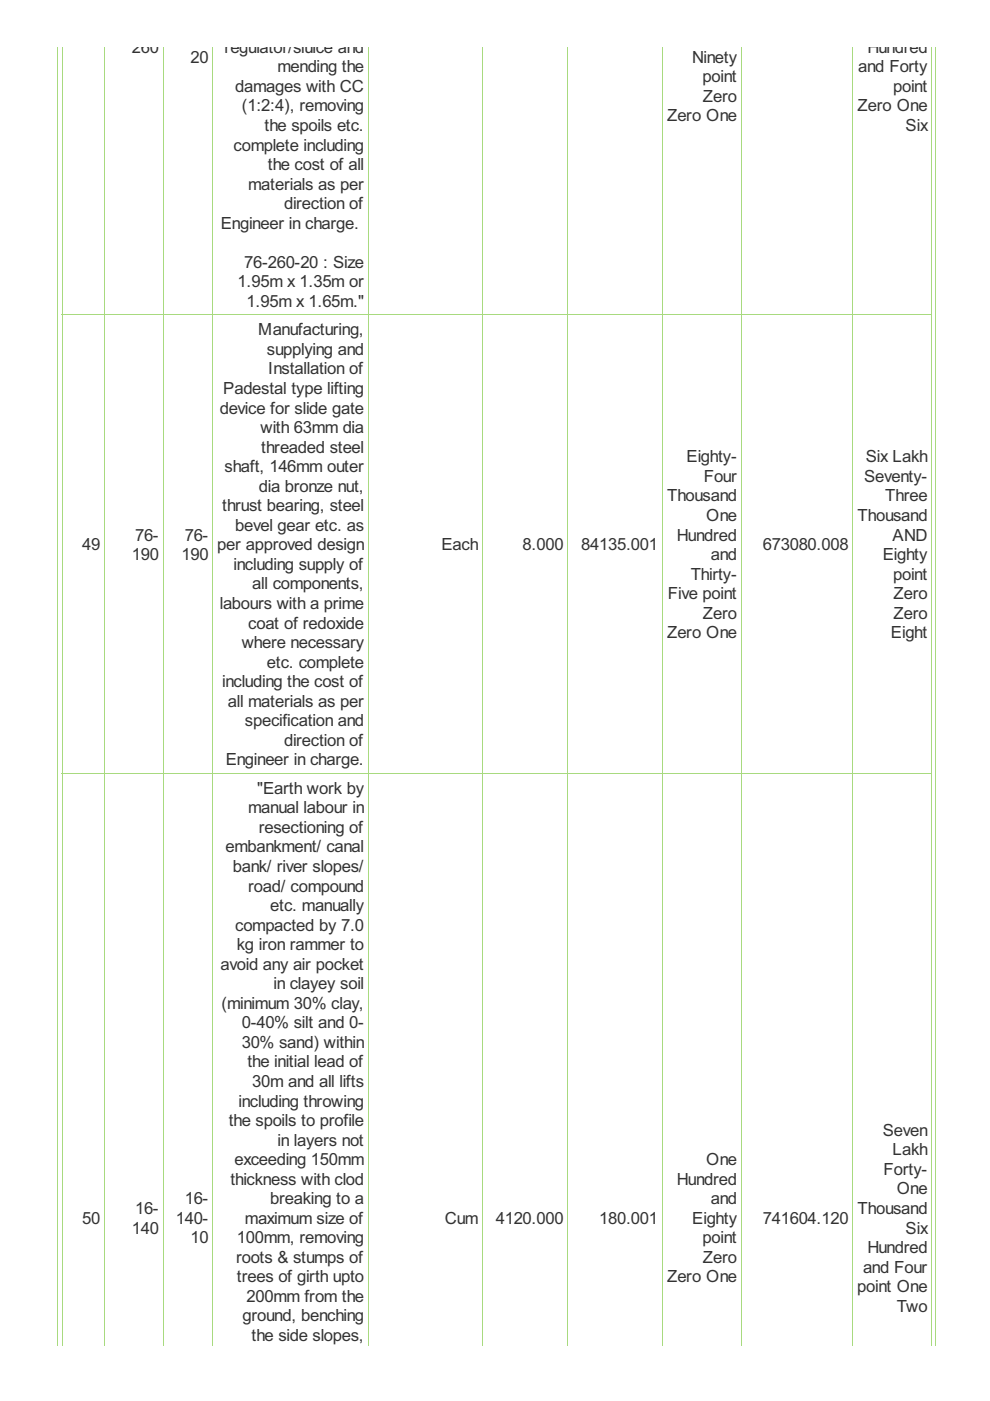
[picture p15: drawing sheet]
<svg xmlns="http://www.w3.org/2000/svg" width="210mm" height="297mm" viewBox="0 0 210 297" stroke-linecap="round" stroke-linejoin="round" font-family="sans-serif">
<defs><g id="words">
<g font-size="4" fill="#333">
<text x="27.9" y="11.2">260</text>
<text x="47.6" y="11.2">regulator/sluice and</text>
<text x="183.9" y="11.2">Hundred</text>
<text x="40.4" y="13.3">20</text>
<text x="58.8" y="15.3">mending the</text>
<text x="146.8" y="13.3">Ninety</text>
<text x="149" y="17.4">point</text>
<text x="181.9" y="15.3">and Forty</text>
<text x="49.9" y="19.5">damages with CC</text>
<text x="51.3" y="23.6">(1:2:4), removing</text>
<text x="149" y="21.6">Zero</text>
<text x="181.8" y="23.6">Zero One</text>
<text x="189.4" y="19.5">point</text>
<text x="56.1" y="27.8">the spoils etc.</text>
<text x="141.4" y="25.7">Zero One</text>
<text x="192" y="27.8">Six</text>
<text x="49.5" y="31.9">complete including</text>
<text x="52.6" y="40.2">materials as per</text>
<text x="56.8" y="36.1">the cost of all</text>
<text x="60.2" y="44.3">direction of</text>
<text x="46.8" y="48.5">Engineer in charge.</text>
<text x="51.8" y="56.8">76-260-20 : Size</text>
<text x="50.4" y="60.9">1.95m x 1.35m or</text>
<text x="52.3" y="65.1">1.95m x 1.65m.&quot;</text>
<text x="54.8" y="71.1">Manufacturing,</text>
<text x="56.6" y="75.3">supplying and</text>
<text x="47.3" y="83.5">Padestal type lifting</text>
<text x="56.8" y="79.4">Installation of</text>
<text x="46.6" y="87.7">device for slide gate</text>
<text x="55.2" y="91.8">with 63mm dia</text>
<text x="55.4" y="96">threaded steel</text>
<text x="47.6" y="100.1">shaft, 146mm outer</text>
<text x="145.6" y="98">Eighty-</text>
<text x="183.6" y="98">Six Lakh</text>
<text x="54.9" y="104.3">dia bronze nut,</text>
<text x="141.4" y="106.3">Thousand</text>
<text x="149.2" y="102.2">Four</text>
<text x="183.2" y="102.2">Seventy-</text>
<text x="187.7" y="106.3">Three</text>
<text x="47.1" y="108.4">thrust bearing, steel</text>
<text x="49.9" y="112.5">bevel gear etc. as</text>
<text x="149.7" y="110.5">One</text>
<text x="181.8" y="110.5">Thousand</text>
<text x="17.4" y="116.7">49</text>
<text x="27.9" y="118.8">190</text>
<text x="28.6" y="114.6">76-</text>
<text x="38.5" y="118.8">190</text>
<text x="39.2" y="114.6">76-</text>
<text x="46.1" y="116.7">per approved design</text>
<text x="93.6" y="116.7">Each</text>
<text x="110.8" y="116.7">8.000</text>
<text x="123.2" y="116.7">84135.001</text>
<text x="143.5" y="114.6">Hundred</text>
<text x="150.7" y="118.8">and</text>
<text x="161.7" y="116.7">673080.008</text>
<text x="187.2" y="118.8">Eighty</text>
<text x="189.3" y="114.6">AND</text>
<text x="49.5" y="120.8">including supply of</text>
<text x="53.5" y="125">all components,</text>
<text x="146.4" y="122.9">Thirty-</text>
<text x="189.4" y="122.9">point</text>
<text x="46.6" y="129.1">labours with a prime</text>
<text x="141.6" y="127">Five point</text>
<text x="149" y="131.2">Zero</text>
<text x="189.4" y="127">Zero</text>
<text x="189.4" y="131.2">Zero</text>
<text x="51.3" y="137.4">where necessary</text>
<text x="52.6" y="133.3">coat of redoxide</text>
<text x="141.4" y="135.3">Zero One</text>
<text x="188.9" y="135.3">Eight</text>
<text x="56.6" y="141.5">etc. complete</text>
<text x="47.1" y="145.7">including the cost of</text>
<text x="48.3" y="149.8">all materials as per</text>
<text x="51.9" y="154">specification and</text>
<text x="60.2" y="158.1">direction of</text>
<text x="47.9" y="162.3">Engineer in charge.</text>
<text x="52.6" y="172.5">manual labour in</text>
<text x="54.5" y="168.3">&quot;Earth work by</text>
<text x="54.9" y="176.6">resectioning of</text>
<text x="47.8" y="180.7">embankment/ canal</text>
<text x="49.4" y="184.9">bank/ river slopes/</text>
<text x="52.6" y="189">road/ compound</text>
<text x="49.9" y="197.3">compacted by 7.0</text>
<text x="57.3" y="193.2">etc. manually</text>
<text x="50.2" y="201.5">kg iron rammer to</text>
<text x="46.8" y="205.6">avoid any air pocket</text>
<text x="58" y="209.7">in clayey soil</text>
<text x="46.9" y="213.9">(minimum 30% clay,</text>
<text x="51.3" y="218">0-40% silt and 0-</text>
<text x="51.3" y="222.2">30% sand) within</text>
<text x="52.5" y="226.3">the initial lead of</text>
<text x="53.5" y="230.5">30m and all lifts</text>
<text x="48.5" y="238.7">the spoils to profile</text>
<text x="50.6" y="234.6">including throwing</text>
<text x="58.8" y="242.9">in layers not</text>
<text x="187.2" y="240.8">Seven</text>
<text x="189.3" y="245">Lakh</text>
<text x="48.8" y="251.2">thickness with clod</text>
<text x="49.7" y="247">exceeding 150mm</text>
<text x="143.5" y="251.2">Hundred</text>
<text x="149.7" y="247">One</text>
<text x="187.4" y="249.1">Forty-</text>
<text x="28.6" y="257.4">16-</text>
<text x="39.2" y="255.3">16-</text>
<text x="57.3" y="255.3">breaking to a</text>
<text x="150.7" y="255.3">and</text>
<text x="181.8" y="257.4">Thousand</text>
<text x="190.1" y="253.2">One</text>
<text x="17.4" y="259.5">50</text>
<text x="27.9" y="261.5">140</text>
<text x="37.3" y="259.5">140-</text>
<text x="40.4" y="263.6">10</text>
<text x="50.2" y="263.6">100mm, removing</text>
<text x="51.9" y="259.5">maximum size of</text>
<text x="94.3" y="259.5">Cum</text>
<text x="105.1" y="259.5">4120.000</text>
<text x="127" y="259.5">180.001</text>
<text x="146.8" y="259.5">Eighty</text>
<text x="149" y="263.6">point</text>
<text x="161.7" y="259.5">741604.120</text>
<text x="192" y="261.5">Six</text>
<text x="50" y="267.8">roots &amp; stumps of</text>
<text x="149" y="267.8">Zero</text>
<text x="183" y="269.8">and Four</text>
<text x="183.9" y="265.7">Hundred</text>
<text x="50.2" y="271.9">trees of girth upto</text>
<text x="141.4" y="271.9">Zero One</text>
<text x="181.8" y="274">point One</text>
<text x="51.4" y="280.2">ground, benching</text>
<text x="52.3" y="276">200mm from the</text>
<text x="190.1" y="278.1">Two</text>
<text x="53.3" y="284.3">the side slopes,</text>
</g>
</g></defs>
<g fill="none" stroke="#a8da7f" stroke-width=".21">
<path d="M12.1 9.9v275.3M13.2 9.9v275.3M22.2 9.9v275.3M34.6 9.9v275.3M45.1 9.9v275.3M78.1 9.9v275.3M102.3 9.9v275.3M120.4 9.9v275.3M140.4 9.9v275.3M157.2 9.9v275.3M180.8 9.9v275.3M197.6 9.9v275.3"/>
<path d="M198.4 9.9v275.3M13.1 66.7h184.6M13.1 163.9h184.6"/>
</g>
<use href="#words"/>
</svg>
